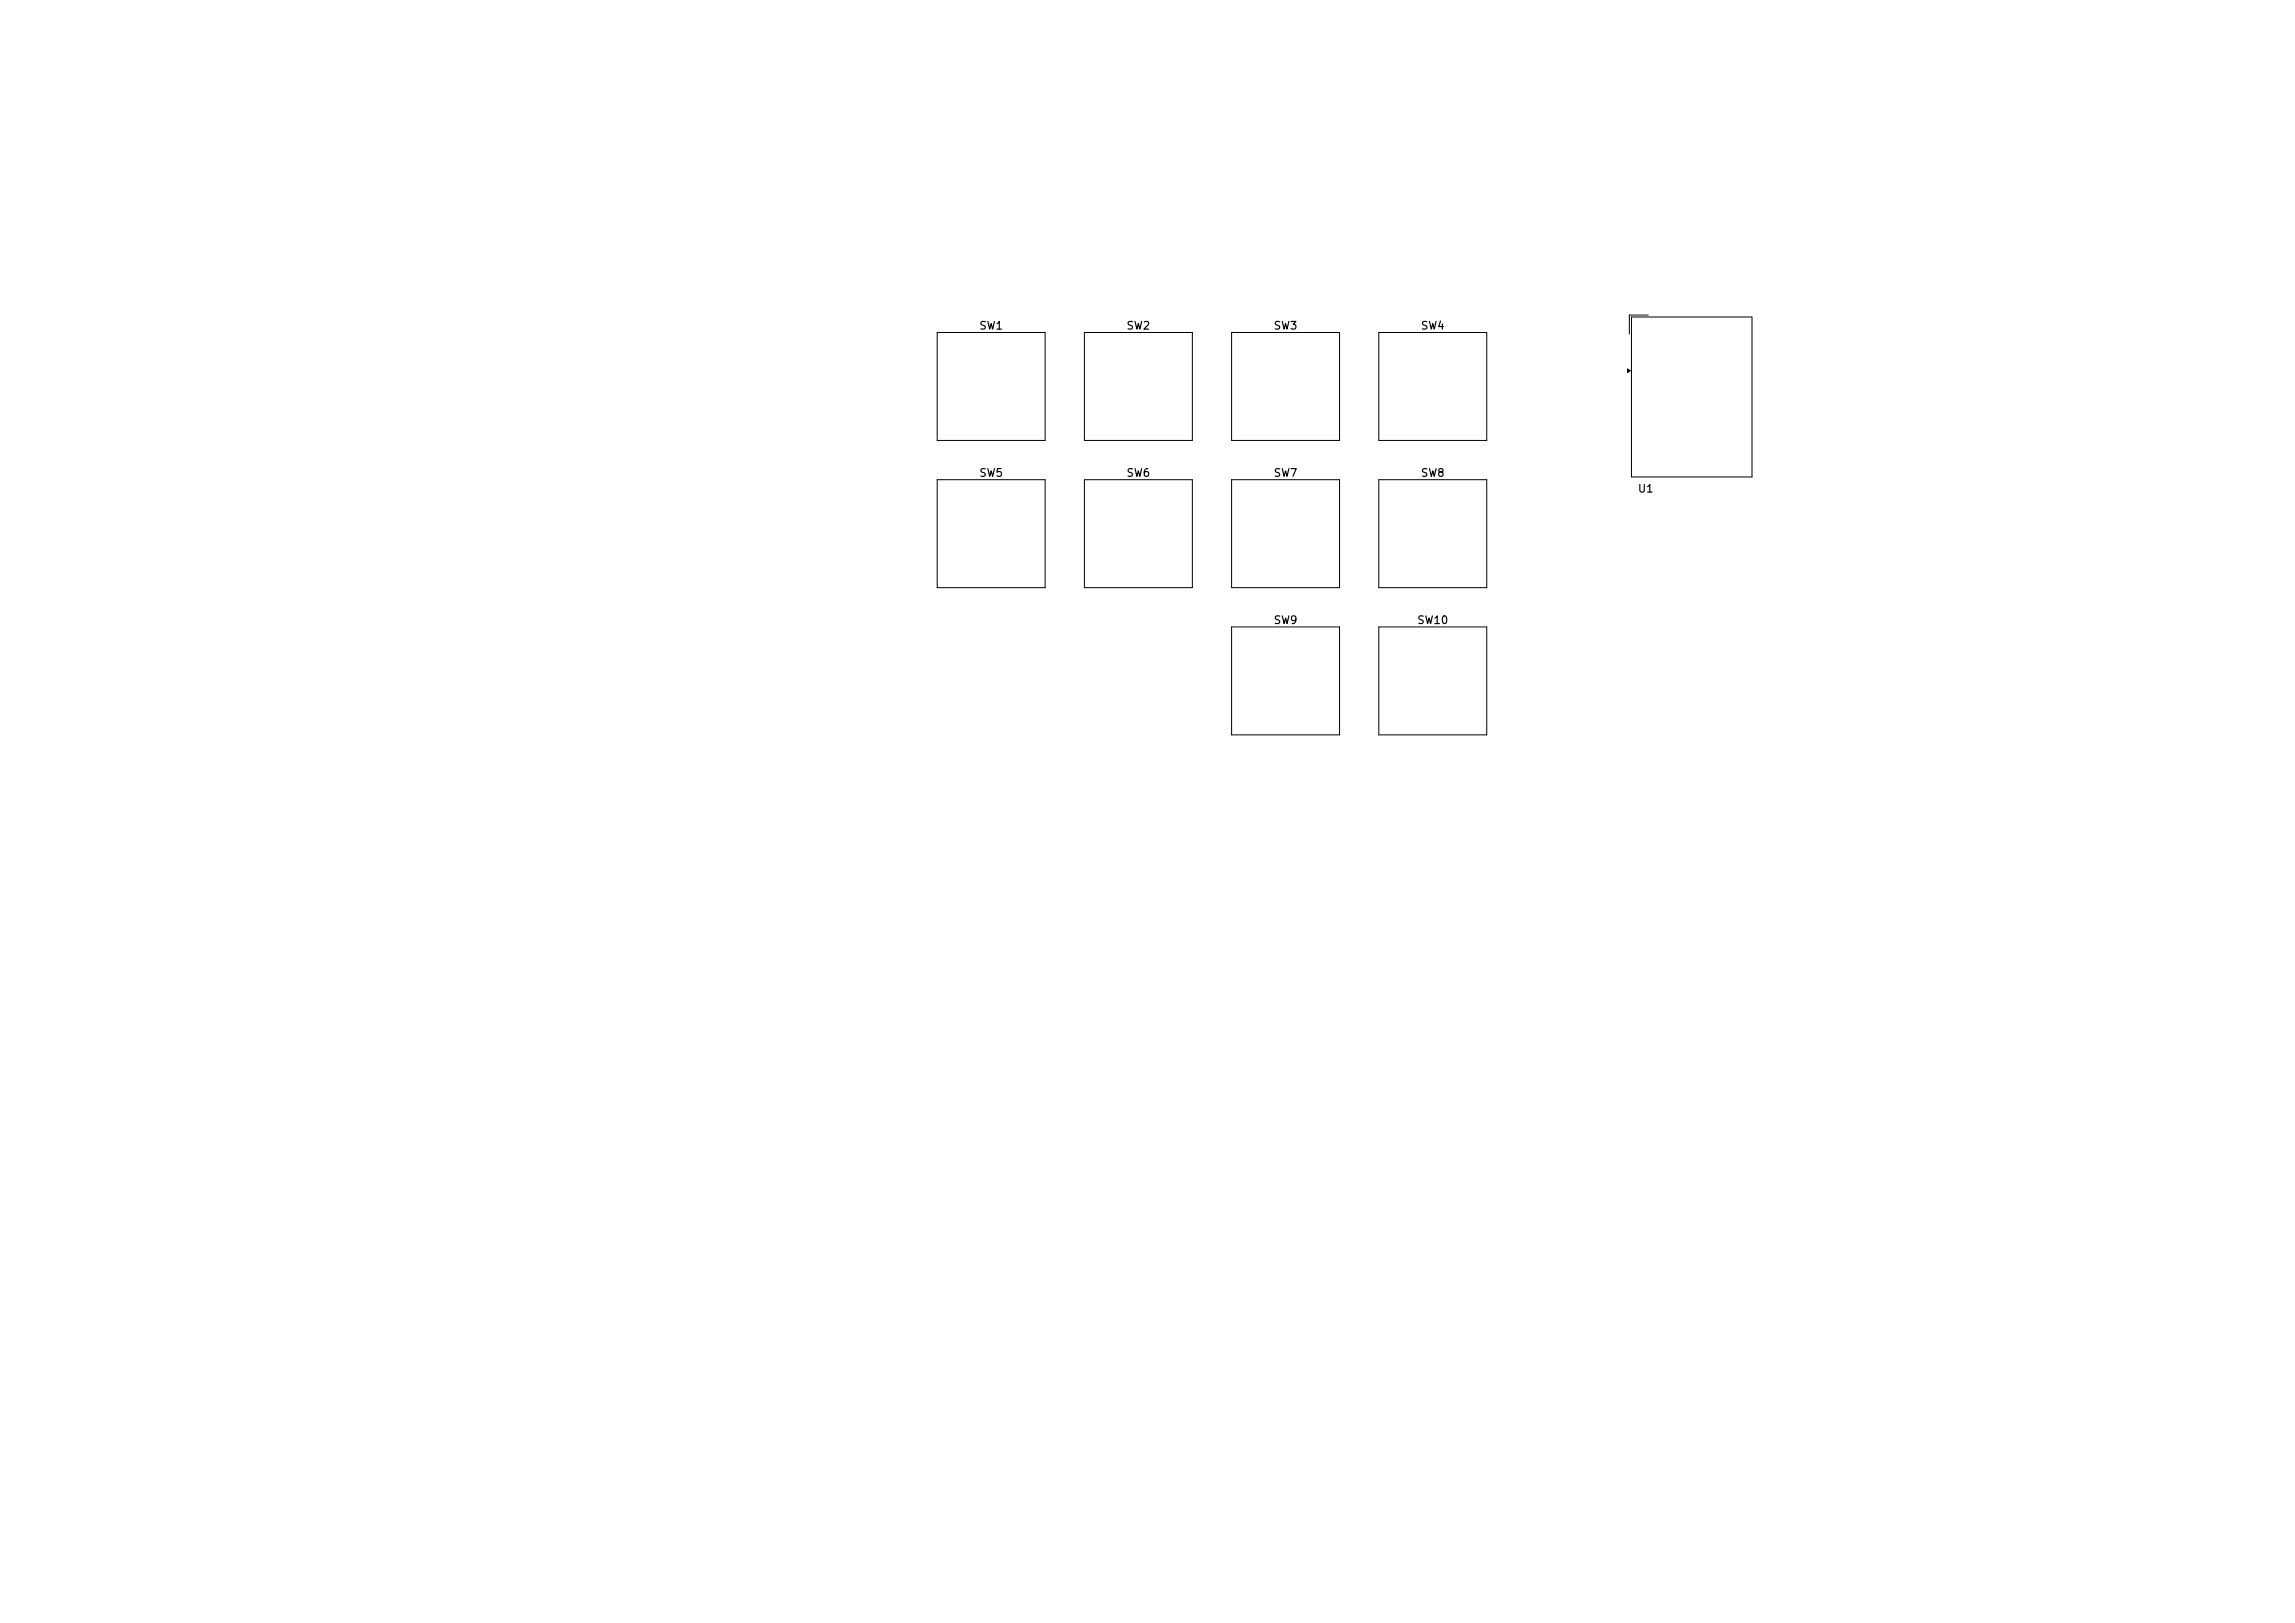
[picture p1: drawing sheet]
<svg xmlns="http://www.w3.org/2000/svg" width="297mm" height="210mm" viewBox="0 0 297 210" stroke-linecap="round" stroke-linejoin="round" font-family="sans-serif">
<defs><g id="words">
<g font-size="1">
<text x="126.6" y="42.9">SW1</text>
<text x="145.7" y="42.9">SW2</text>
<text x="164.7" y="42.9">SW3</text>
<text x="183.8" y="42.9">SW4</text>
<text x="126.6" y="61.9">SW5</text>
<text x="145.7" y="61.9">SW6</text>
<text x="164.7" y="61.9">SW7</text>
<text x="183.8" y="61.9">SW8</text>
<text x="211.9" y="64">U1</text>
<text x="164.7" y="81">SW9</text>
<text x="183.3" y="81">SW10</text>
</g>
</g></defs>
<g fill="none" stroke="#000" stroke-width=".13">
<path d="M121.3 43h14v14h-14zM140.3 43h14v14h-14zM159.4 43h14v14h-14zM178.4 43h14v14h-14zM210.6 47.7l.4 .3-.4 .2zM211.1 41h15.6v20.7h-15.6zM213.3 40.8h-2.4v2.4M121.3 62.1h14v13.9h-14zM140.3 62.1h14v13.9h-14zM159.4 62.1h14v13.9h-14zM178.4 62.1h14v13.9h-14zM159.4 81.1h14v14h-14z"/>
<path d="M178.4 81.1h14v14h-14z"/>
</g>
<path d="M210.6 47.7l.4 .3-.4 .2z" fill="#000"/>
<use href="#words"/>
</svg>
